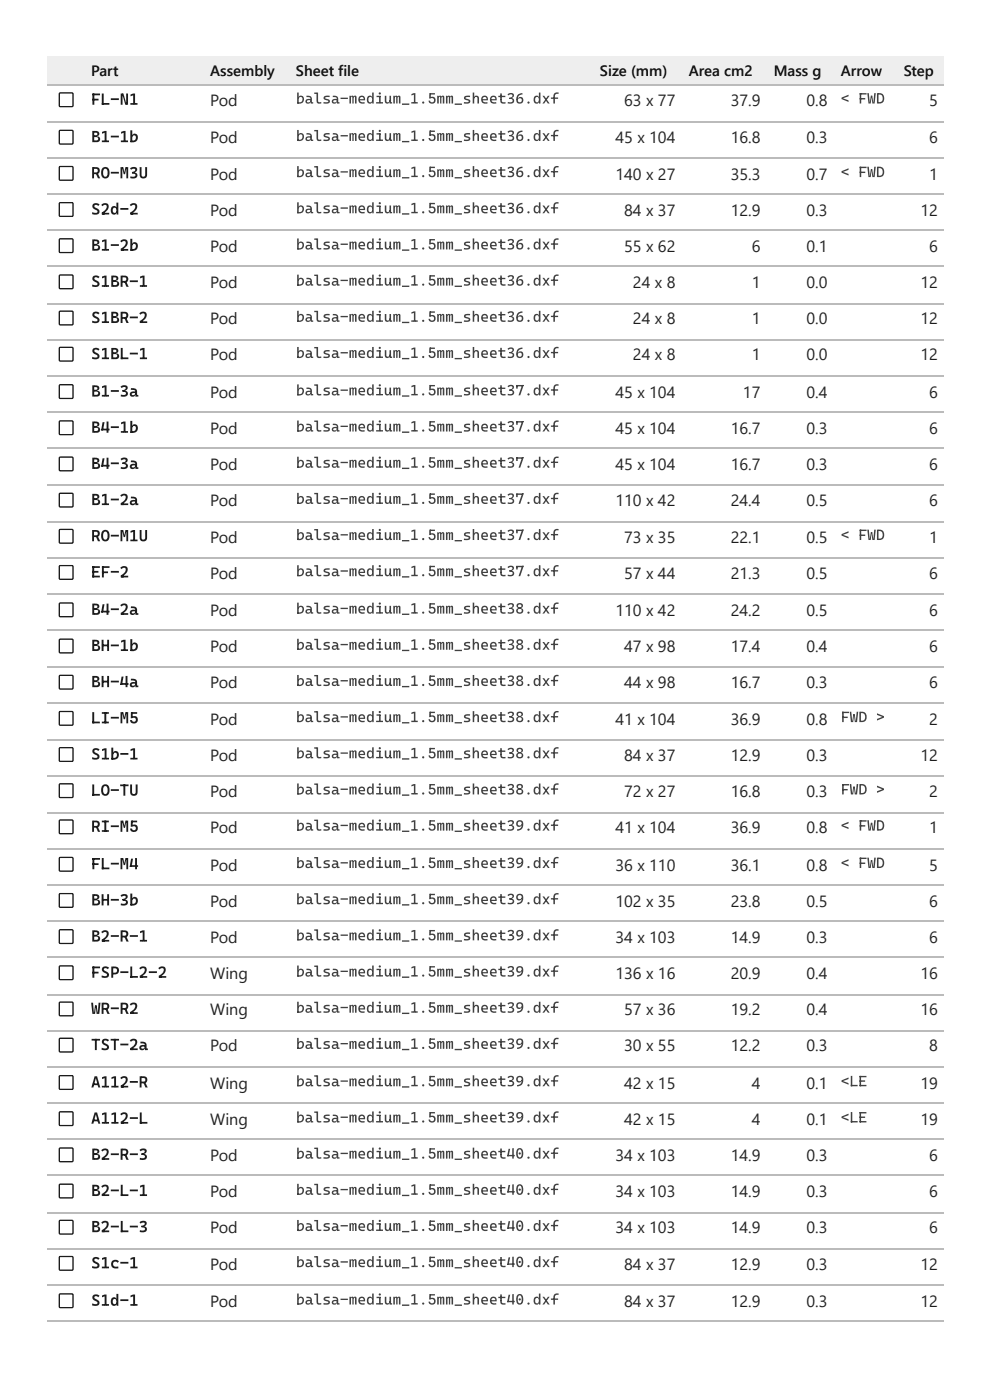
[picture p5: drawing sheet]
<svg xmlns="http://www.w3.org/2000/svg" width="210mm" height="297mm" viewBox="0 0 210 297" stroke-linecap="round" stroke-linejoin="round" font-family="sans-serif">
<defs><g id="words">
<g font-size="3.4" fill="#1f2328">
<text x="19.3" y="22.2">FL-N1</text>
<text x="44.6" y="22.5">Pod</text>
<text x="132.3" y="22.5">63 x 77</text>
<text x="154.9" y="22.5">37.9</text>
<text x="171" y="22.5">0.8</text>
<text x="197" y="22.5">5</text>
<text x="19.3" y="30.2">B1-1b</text>
<text x="44.6" y="30.4">Pod</text>
<text x="130.5" y="30.4">45 x 104</text>
<text x="154.9" y="30.4">16.8</text>
<text x="171" y="30.4">0.3</text>
<text x="197" y="30.4">6</text>
<text x="19.3" y="37.8">RO-M3U</text>
<text x="44.6" y="38.1">Pod</text>
<text x="130.5" y="38.1">140 x 27</text>
<text x="154.9" y="38.1">35.3</text>
<text x="171" y="38.1">0.7</text>
<text x="197" y="38.1">1</text>
<text x="19.3" y="45.5">S2d-2</text>
<text x="44.6" y="45.8">Pod</text>
<text x="132.3" y="45.8">84 x 37</text>
<text x="154.9" y="45.8">12.9</text>
<text x="171" y="45.8">0.3</text>
<text x="195.2" y="45.8">12</text>
<text x="19.3" y="53.2">B1-2b</text>
<text x="44.6" y="53.4">Pod</text>
<text x="132.3" y="53.4">55 x 62</text>
<text x="159.4" y="53.4">6</text>
<text x="171" y="53.4">0.1</text>
<text x="197" y="53.4">6</text>
<text x="19.3" y="60.9">S1BR-1</text>
<text x="44.6" y="61.1">Pod</text>
<text x="134.2" y="61.1">24 x 8</text>
<text x="159.4" y="61.1">1</text>
<text x="171" y="61.1">0.0</text>
<text x="195.2" y="61.1">12</text>
<text x="19.3" y="68.5">S1BR-2</text>
<text x="44.6" y="68.8">Pod</text>
<text x="134.2" y="68.8">24 x 8</text>
<text x="159.4" y="68.8">1</text>
<text x="171" y="68.8">0.0</text>
<text x="195.2" y="68.8">12</text>
<text x="19.3" y="76.2">S1BL-1</text>
<text x="44.6" y="76.5">Pod</text>
<text x="134.2" y="76.5">24 x 8</text>
<text x="159.4" y="76.5">1</text>
<text x="171" y="76.5">0.0</text>
<text x="195.2" y="76.5">12</text>
<text x="19.3" y="84.1">B1-3a</text>
<text x="44.6" y="84.4">Pod</text>
<text x="130.5" y="84.4">45 x 104</text>
<text x="157.5" y="84.4">17</text>
<text x="171" y="84.4">0.4</text>
<text x="197" y="84.4">6</text>
<text x="19.3" y="91.8">B4-1b</text>
<text x="44.6" y="92.1">Pod</text>
<text x="130.5" y="92.1">45 x 104</text>
<text x="154.9" y="92.1">16.7</text>
<text x="171" y="92.1">0.3</text>
<text x="197" y="92.1">6</text>
<text x="19.3" y="99.5">B4-3a</text>
<text x="44.6" y="99.7">Pod</text>
<text x="130.5" y="99.7">45 x 104</text>
<text x="154.9" y="99.7">16.7</text>
<text x="171" y="99.7">0.3</text>
<text x="197" y="99.7">6</text>
<text x="19.3" y="107.2">B1-2a</text>
<text x="44.6" y="107.4">Pod</text>
<text x="130.5" y="107.4">110 x 42</text>
<text x="154.9" y="107.4">24.4</text>
<text x="171" y="107.4">0.5</text>
<text x="197" y="107.4">6</text>
<text x="19.3" y="114.8">RO-M1U</text>
<text x="44.6" y="115.1">Pod</text>
<text x="132.3" y="115.1">73 x 35</text>
<text x="154.9" y="115.1">22.1</text>
<text x="171" y="115.1">0.5</text>
<text x="197" y="115.1">1</text>
<text x="19.3" y="122.5">EF-2</text>
<text x="44.6" y="122.8">Pod</text>
<text x="132.3" y="122.8">57 x 44</text>
<text x="154.9" y="122.8">21.3</text>
<text x="171" y="122.8">0.5</text>
<text x="197" y="122.8">6</text>
<text x="19.3" y="130.4">B4-2a</text>
<text x="44.6" y="130.7">Pod</text>
<text x="130.5" y="130.7">110 x 42</text>
<text x="154.9" y="130.7">24.2</text>
<text x="171" y="130.7">0.5</text>
<text x="197" y="130.7">6</text>
<text x="19.3" y="138.1">BH-1b</text>
<text x="44.6" y="138.4">Pod</text>
<text x="132.3" y="138.4">47 x 98</text>
<text x="154.9" y="138.4">17.4</text>
<text x="171" y="138.4">0.4</text>
<text x="197" y="138.4">6</text>
<text x="19.3" y="145.8">BH-4a</text>
<text x="44.6" y="146.1">Pod</text>
<text x="132.3" y="146.1">44 x 98</text>
<text x="154.9" y="146.1">16.7</text>
<text x="171" y="146.1">0.3</text>
<text x="197" y="146.1">6</text>
<text x="19.3" y="153.5">LI-M5</text>
<text x="44.6" y="153.7">Pod</text>
<text x="130.5" y="153.7">41 x 104</text>
<text x="154.9" y="153.7">36.9</text>
<text x="171" y="153.7">0.8</text>
<text x="197" y="153.7">2</text>
<text x="19.3" y="161.1">S1b-1</text>
<text x="44.6" y="161.4">Pod</text>
<text x="132.3" y="161.4">84 x 37</text>
<text x="154.9" y="161.4">12.9</text>
<text x="171" y="161.4">0.3</text>
<text x="195.2" y="161.4">12</text>
<text x="19.3" y="168.8">LO-TU</text>
<text x="44.6" y="169.1">Pod</text>
<text x="132.3" y="169.1">72 x 27</text>
<text x="154.9" y="169.1">16.8</text>
<text x="171" y="169.1">0.3</text>
<text x="197" y="169.1">2</text>
<text x="19.3" y="176.5">RI-M5</text>
<text x="44.6" y="176.7">Pod</text>
<text x="130.5" y="176.7">41 x 104</text>
<text x="154.9" y="176.7">36.9</text>
<text x="171" y="176.7">0.8</text>
<text x="197" y="176.7">1</text>
<text x="19.3" y="184.4">FL-M4</text>
<text x="44.6" y="184.7">Pod</text>
<text x="130.5" y="184.7">36 x 110</text>
<text x="154.9" y="184.7">36.1</text>
<text x="171" y="184.7">0.8</text>
<text x="197" y="184.7">5</text>
<text x="19.3" y="192.1">BH-3b</text>
<text x="44.6" y="192.4">Pod</text>
<text x="130.5" y="192.4">102 x 35</text>
<text x="154.9" y="192.4">23.8</text>
<text x="171" y="192.4">0.5</text>
<text x="197" y="192.4">6</text>
<text x="19.3" y="199.8">B2-R-1</text>
<text x="44.6" y="200">Pod</text>
<text x="130.5" y="200">34 x 103</text>
<text x="154.9" y="200">14.9</text>
<text x="171" y="200">0.3</text>
<text x="197" y="200">6</text>
<text x="19.3" y="207.4">FSP-L2-2</text>
<text x="44.6" y="207.7">Wing</text>
<text x="130.5" y="207.7">136 x 16</text>
<text x="154.9" y="207.7">20.9</text>
<text x="171" y="207.7">0.4</text>
<text x="195.2" y="207.7">16</text>
<text x="19.3" y="215.1">WR-R2</text>
<text x="44.6" y="215.4">Wing</text>
<text x="132.3" y="215.4">57 x 36</text>
<text x="154.9" y="215.4">19.2</text>
<text x="171" y="215.4">0.4</text>
<text x="195.2" y="215.4">16</text>
<text x="19.3" y="222.8">TST-2a</text>
<text x="44.6" y="223">Pod</text>
<text x="132.3" y="223">30 x 55</text>
<text x="154.9" y="223">12.2</text>
<text x="171" y="223">0.3</text>
<text x="197" y="223">8</text>
<text x="19.3" y="230.7">A112-R</text>
<text x="44.6" y="231">Wing</text>
<text x="132.3" y="231">42 x 15</text>
<text x="159.4" y="231">4</text>
<text x="171" y="231">0.1</text>
<text x="195.2" y="231">19</text>
<text x="19.3" y="238.4">A112-L</text>
<text x="44.6" y="238.7">Wing</text>
<text x="132.3" y="238.7">42 x 15</text>
<text x="159.4" y="238.7">4</text>
<text x="171" y="238.7">0.1</text>
<text x="195.2" y="238.7">19</text>
<text x="19.3" y="246.1">B2-R-3</text>
<text x="44.6" y="246.3">Pod</text>
<text x="130.5" y="246.3">34 x 103</text>
<text x="154.9" y="246.3">14.9</text>
<text x="171" y="246.3">0.3</text>
<text x="197" y="246.3">6</text>
<text x="19.3" y="253.7">B2-L-1</text>
<text x="44.6" y="254">Pod</text>
<text x="130.5" y="254">34 x 103</text>
<text x="154.9" y="254">14.9</text>
<text x="171" y="254">0.3</text>
<text x="197" y="254">6</text>
<text x="19.3" y="261.4">B2-L-3</text>
<text x="44.6" y="261.7">Pod</text>
<text x="130.5" y="261.7">34 x 103</text>
<text x="154.9" y="261.7">14.9</text>
<text x="171" y="261.7">0.3</text>
<text x="197" y="261.7">6</text>
<text x="19.3" y="269.1">S1c-1</text>
<text x="44.6" y="269.3">Pod</text>
<text x="132.3" y="269.3">84 x 37</text>
<text x="154.9" y="269.3">12.9</text>
<text x="171" y="269.3">0.3</text>
<text x="195.2" y="269.3">12</text>
<text x="19.3" y="277">S1d-1</text>
<text x="44.6" y="277.3">Pod</text>
<text x="132.3" y="277.3">84 x 37</text>
<text x="154.9" y="277.3">12.9</text>
<text x="171" y="277.3">0.3</text>
<text x="195.2" y="277.3">12</text>
</g>
<g font-size="3.2">
<text x="19.3" y="16.1">Part</text>
<text x="44.6" y="16.1">Assembly</text>
<text x="62.7" y="16.1">Sheet file</text>
<text x="127.2" y="16.1">Size (mm)</text>
<text x="146" y="16.1">Area cm2</text>
<text x="164" y="16.1">Mass g</text>
<text x="178.3" y="16.1">Arrow</text>
<text x="191.6" y="16.1">Step</text>
</g>
<g font-size="3.2" fill="#3d4248">
<text x="62.7" y="22">balsa-medium_1.5mm_sheet36.dxf</text>
<text x="178.3" y="22">&lt; FWD</text>
<text x="62.7" y="29.9">balsa-medium_1.5mm_sheet36.dxf</text>
<text x="62.7" y="37.6">balsa-medium_1.5mm_sheet36.dxf</text>
<text x="178.3" y="37.6">&lt; FWD</text>
<text x="62.7" y="45.2">balsa-medium_1.5mm_sheet36.dxf</text>
<text x="62.7" y="52.9">balsa-medium_1.5mm_sheet36.dxf</text>
<text x="62.7" y="60.6">balsa-medium_1.5mm_sheet36.dxf</text>
<text x="62.7" y="68.3">balsa-medium_1.5mm_sheet36.dxf</text>
<text x="62.7" y="75.9">balsa-medium_1.5mm_sheet36.dxf</text>
<text x="62.7" y="83.9">balsa-medium_1.5mm_sheet37.dxf</text>
<text x="62.7" y="91.5">balsa-medium_1.5mm_sheet37.dxf</text>
<text x="62.7" y="99.2">balsa-medium_1.5mm_sheet37.dxf</text>
<text x="62.7" y="106.9">balsa-medium_1.5mm_sheet37.dxf</text>
<text x="62.7" y="114.6">balsa-medium_1.5mm_sheet37.dxf</text>
<text x="178.3" y="114.6">&lt; FWD</text>
<text x="62.7" y="122.2">balsa-medium_1.5mm_sheet37.dxf</text>
<text x="62.7" y="130.2">balsa-medium_1.5mm_sheet38.dxf</text>
<text x="62.7" y="137.8">balsa-medium_1.5mm_sheet38.dxf</text>
<text x="62.7" y="145.5">balsa-medium_1.5mm_sheet38.dxf</text>
<text x="62.7" y="153.2">balsa-medium_1.5mm_sheet38.dxf</text>
<text x="178.3" y="153.2">FWD &gt;</text>
<text x="62.7" y="160.9">balsa-medium_1.5mm_sheet38.dxf</text>
<text x="62.7" y="168.5">balsa-medium_1.5mm_sheet38.dxf</text>
<text x="178.3" y="168.5">FWD &gt;</text>
<text x="62.7" y="176.2">balsa-medium_1.5mm_sheet39.dxf</text>
<text x="178.3" y="176.2">&lt; FWD</text>
<text x="62.7" y="184.2">balsa-medium_1.5mm_sheet39.dxf</text>
<text x="178.3" y="184.2">&lt; FWD</text>
<text x="62.7" y="191.8">balsa-medium_1.5mm_sheet39.dxf</text>
<text x="62.7" y="199.5">balsa-medium_1.5mm_sheet39.dxf</text>
<text x="62.7" y="207.2">balsa-medium_1.5mm_sheet39.dxf</text>
<text x="62.7" y="214.8">balsa-medium_1.5mm_sheet39.dxf</text>
<text x="62.7" y="222.5">balsa-medium_1.5mm_sheet39.dxf</text>
<text x="62.7" y="230.5">balsa-medium_1.5mm_sheet39.dxf</text>
<text x="178.3" y="230.5">&lt;LE</text>
<text x="62.7" y="238.1">balsa-medium_1.5mm_sheet39.dxf</text>
<text x="178.3" y="238.1">&lt;LE</text>
<text x="62.7" y="245.8">balsa-medium_1.5mm_sheet40.dxf</text>
<text x="62.7" y="253.5">balsa-medium_1.5mm_sheet40.dxf</text>
<text x="62.7" y="261.1">balsa-medium_1.5mm_sheet40.dxf</text>
<text x="62.7" y="268.8">balsa-medium_1.5mm_sheet40.dxf</text>
<text x="62.7" y="276.8">balsa-medium_1.5mm_sheet40.dxf</text>
</g>
</g></defs>
<g fill="#eee">
<path d="M10.1 11.9h7.9v6.1h-7.9z"/>
<path d="M18 11.9h25.1v6.1h-25.1z"/>
<path d="M43.1 11.9h18.3v6.1h-18.3z"/>
<path d="M61.4 11.9h64.3v6.1h-64.3z"/>
<path d="M125.7 11.9h19v6.1h-19z"/>
<path d="M144.7 11.9h18v6.1h-18z"/>
<path d="M162.7 11.9h14v6.1h-14z"/>
<path d="M176.7 11.9h13.5v6.1h-13.5z"/>
<path d="M190.2 11.9h9.9v6.1h-9.9z"/>
</g>
<g fill="none" stroke="#bbb" stroke-width=".26">
<path d="M10.1 18.1h190M10.1 25.8h190M10.1 33.5h190M10.1 41.1h190M10.1 48.8h190M10.1 56.5h190M10.1 64.4h190M10.1 72.1h190M10.1 79.8h190M10.1 87.4h190M10.1 95.1h190M10.1 102.8h190"/>
<path d="M10.1 110.7h190M10.1 118.4h190M10.1 126.1h190M10.1 133.7h190M10.1 141.4h190M10.1 149.1h190M10.1 157h190M10.1 164.7h190M10.1 172.4h190M10.1 180h190M10.1 187.7h190M10.1 195.4h190"/>
<path d="M10.1 203.1h190M10.1 211h190M10.1 218.7h190M10.1 226.4h190M10.1 234h190M10.1 241.7h190M10.1 249.4h190M10.1 257.3h190M10.1 265h190M10.1 272.7h190M10.1 280.3h190"/>
</g>
<g fill="none" stroke="#000" stroke-width=".26">
<path d="M12.6 19.8h2.8v2.8h-2.8zM12.6 27.7h2.8v2.8h-2.8zM12.6 35.4h2.8v2.8h-2.8zM12.6 43.1h2.8v2.7h-2.8zM12.6 50.7h2.8v2.8h-2.8zM12.6 58.4h2.8v2.8h-2.8zM12.6 66.1h2.8v2.8h-2.8zM12.6 73.8h2.8v2.7h-2.8zM12.6 81.7h2.8v2.8h-2.8zM12.6 89.4h2.8v2.7h-2.8zM12.6 97h2.8v2.8h-2.8zM12.6 104.7h2.8v2.8h-2.8z"/>
<path d="M12.6 112.4h2.8v2.8h-2.8zM12.6 120.1h2.8v2.7h-2.8zM12.6 128h2.8v2.8h-2.8zM12.6 135.7h2.8v2.7h-2.8zM12.6 143.3h2.8v2.8h-2.8zM12.6 151h2.8v2.8h-2.8zM12.6 158.7h2.8v2.8h-2.8zM12.6 166.4h2.8v2.7h-2.8zM12.6 174h2.8v2.8h-2.8zM12.6 182h2.8v2.7h-2.8zM12.6 189.6h2.8v2.8h-2.8zM12.6 197.3h2.8v2.8h-2.8z"/>
<path d="M12.6 205h2.8v2.8h-2.8zM12.6 212.7h2.8v2.7h-2.8zM12.6 220.3h2.8v2.8h-2.8zM12.6 228.3h2.8v2.7h-2.8zM12.6 235.9h2.8v2.8h-2.8zM12.6 243.6h2.8v2.8h-2.8zM12.6 251.3h2.8v2.8h-2.8zM12.6 259h2.8v2.7h-2.8zM12.6 266.6h2.8v2.8h-2.8zM12.6 274.6h2.8v2.8h-2.8z"/>
</g>
<use href="#words"/>
</svg>
